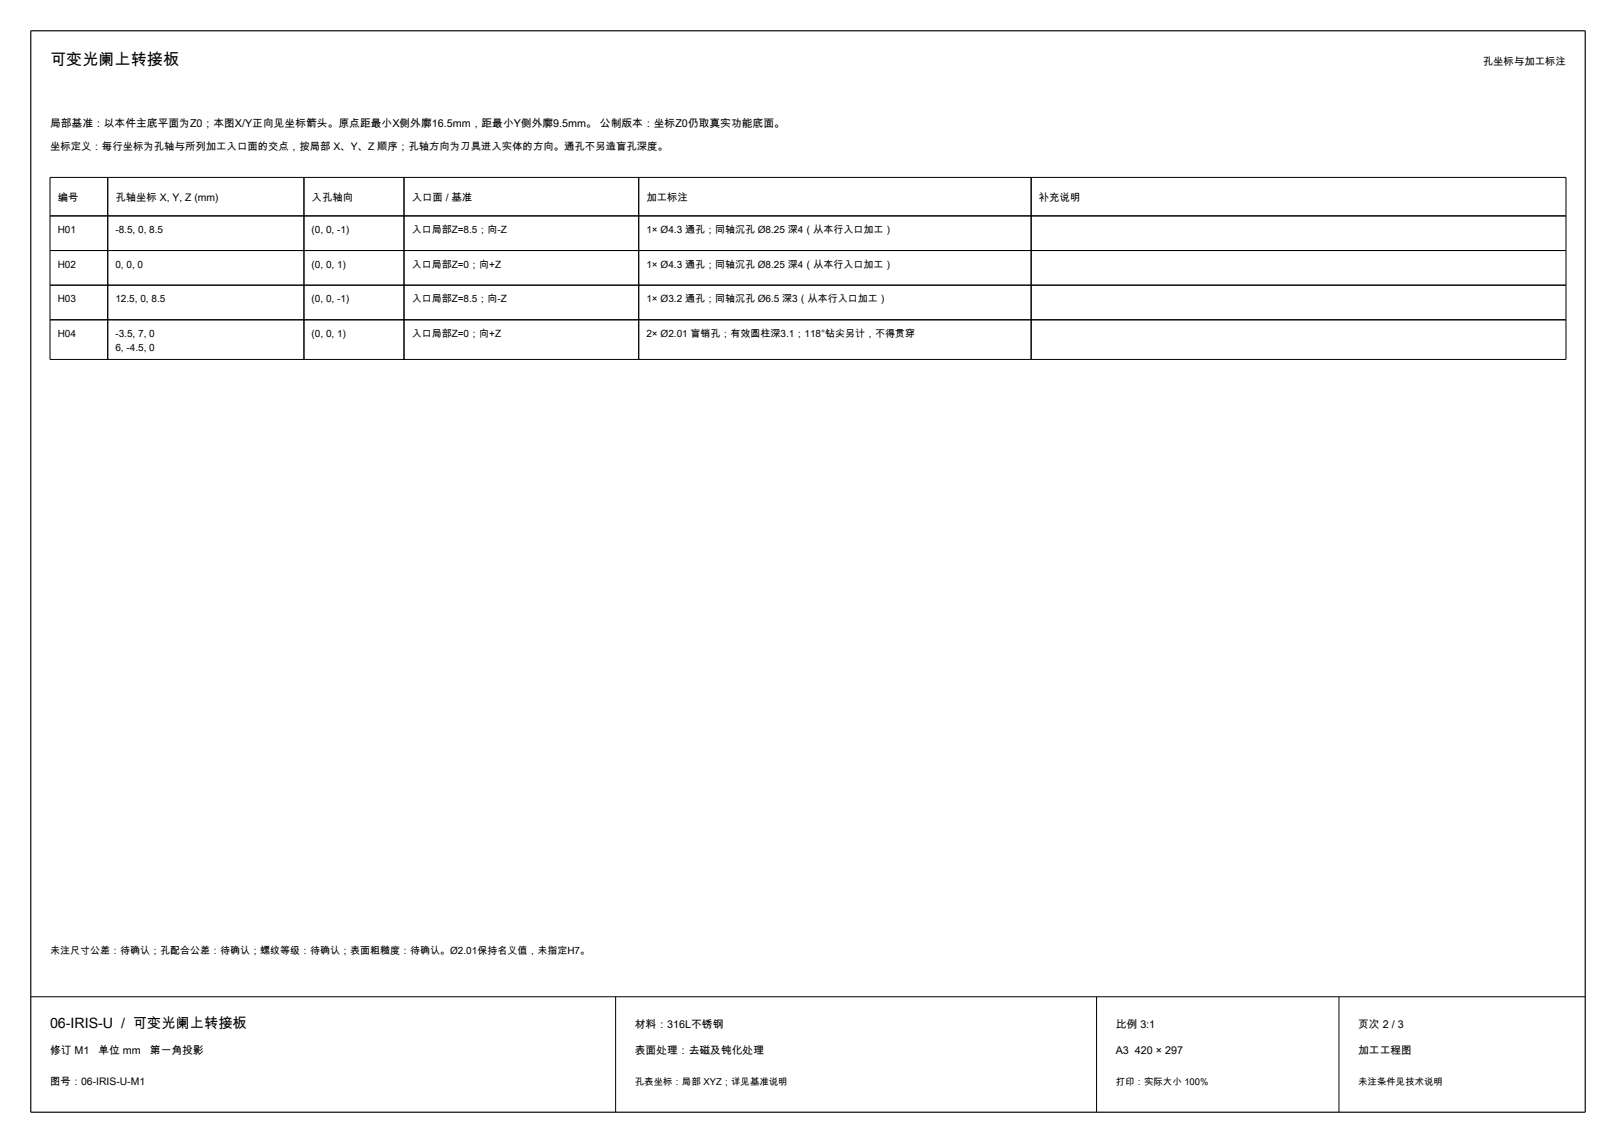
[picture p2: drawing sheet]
<svg xmlns="http://www.w3.org/2000/svg" width="420mm" height="297mm" viewBox="0 0 420 297" stroke-linecap="round" stroke-linejoin="round" font-family="sans-serif">
<defs><g id="words">
<text font-size="4.2" x="13" y="17">可变光阑上转接板</text>
<text font-size="3.7" x="13" y="267">06-IRIS-U / 可变光阑上转接板</text>
<g font-size="2.8">
<text x="13" y="33">局部基准：以本件主底平面为Z0；本图X/Y正向见坐标箭头。原点距最小X侧外廓16.5mm，距最小Y侧外廓9.5mm。 公制版本：坐标Z0仍取真实功能底面。</text>
<text x="165" y="267">材料：316L不锈钢</text>
<text x="290" y="267">比例 3:1</text>
<text x="353" y="267">页次 2 / 3</text>
<text x="13" y="274">修订 M1</text>
<text x="25.6" y="274">单位 mm</text>
<text x="39" y="274">第一角投影</text>
<text x="165" y="274">表面处理：去磁及钝化处理</text>
<text x="290" y="274">A3 420 × 297</text>
<text x="353" y="274">加工工程图</text>
</g>
<g font-size="2.7">
<text x="385.4" y="17">孔坐标与加工标注</text>
<text x="13" y="39.1">坐标定义：每行坐标为孔轴与所列加工入口面的交点，按局部 X、Y、Z 顺序；孔轴方向为刀具进入实体的方向。通孔不另造盲孔深度。</text>
<text x="15" y="52.1">编号</text>
<text x="30" y="52.1">孔轴坐标 X, Y, Z (mm)</text>
<text x="81" y="52.1">入孔轴向</text>
<text x="107" y="52.1">入口面 / 基准</text>
<text x="168" y="52.1">加工标注</text>
<text x="270" y="52.1">补充说明</text>
<text x="13" y="282">图号：06-IRIS-U-M1</text>
</g>
<g font-size="2.6">
<text x="15" y="60.6">H01</text>
<text x="30" y="60.6">-8.5, 0, 8.5</text>
<text x="81" y="60.6">(0, 0, -1)</text>
<text x="107" y="60.6">入口局部Z=8.5；向-Z</text>
<text x="168" y="60.6">1× Ø4.3 通孔；同轴沉孔 Ø8.25 深4（从本行入口加工）</text>
<text x="15" y="69.6">H02</text>
<text x="30" y="69.6">0, 0, 0</text>
<text x="81" y="69.6">(0, 0, 1)</text>
<text x="107" y="69.6">入口局部Z=0；向+Z</text>
<text x="168" y="69.6">1× Ø4.3 通孔；同轴沉孔 Ø8.25 深4（从本行入口加工）</text>
<text x="15" y="78.6">H03</text>
<text x="30" y="78.6">12.5, 0, 8.5</text>
<text x="81" y="78.6">(0, 0, -1)</text>
<text x="107" y="78.6">入口局部Z=8.5；向-Z</text>
<text x="168" y="78.6">1× Ø3.2 通孔；同轴沉孔 Ø6.5 深3（从本行入口加工）</text>
<text x="15" y="87.6">H04</text>
<text x="30" y="87.6">-3.5, 7, 0</text>
<text x="81" y="87.6">(0, 0, 1)</text>
<text x="107" y="87.6">入口局部Z=0；向+Z</text>
<text x="168" y="87.6">2× Ø2.01 盲销孔；有效圆柱深3.1；118°钻尖另计，不得贯穿</text>
<text x="30" y="91.3">6, -4.5, 0</text>
<text x="13" y="248">未注尺寸公差：待确认；孔配合公差：待确认；螺纹等级：待确认；表面粗糙度：待确认。Ø2.01保持名义值，未指定H7。</text>
</g>
<g font-size="2.5">
<text x="165" y="282">孔表坐标：局部 XYZ；详见基准说明</text>
<text x="290" y="282">打印：实际大小 100%</text>
<text x="353" y="282">未注条件见技术说明</text>
</g>
</g></defs>
<path d="M8 8h404v281h-404z" fill="none" stroke="#000" stroke-width=".3"/>
<g fill="none" stroke="#000" stroke-width=".26">
<path d="M13 56.1h394M13 46.1h394v47.3h-394zM28 46.1v47.3M79 46.1v47.3M105 46.1v47.3M166 46.1v47.3M268 46.1v47.3M13 65.1h394M13 74.1h394M13 83.1h394M8 259h404M160 259v30"/>
<path d="M285 259v30M348 259v30"/>
</g>
<use href="#words"/>
</svg>
